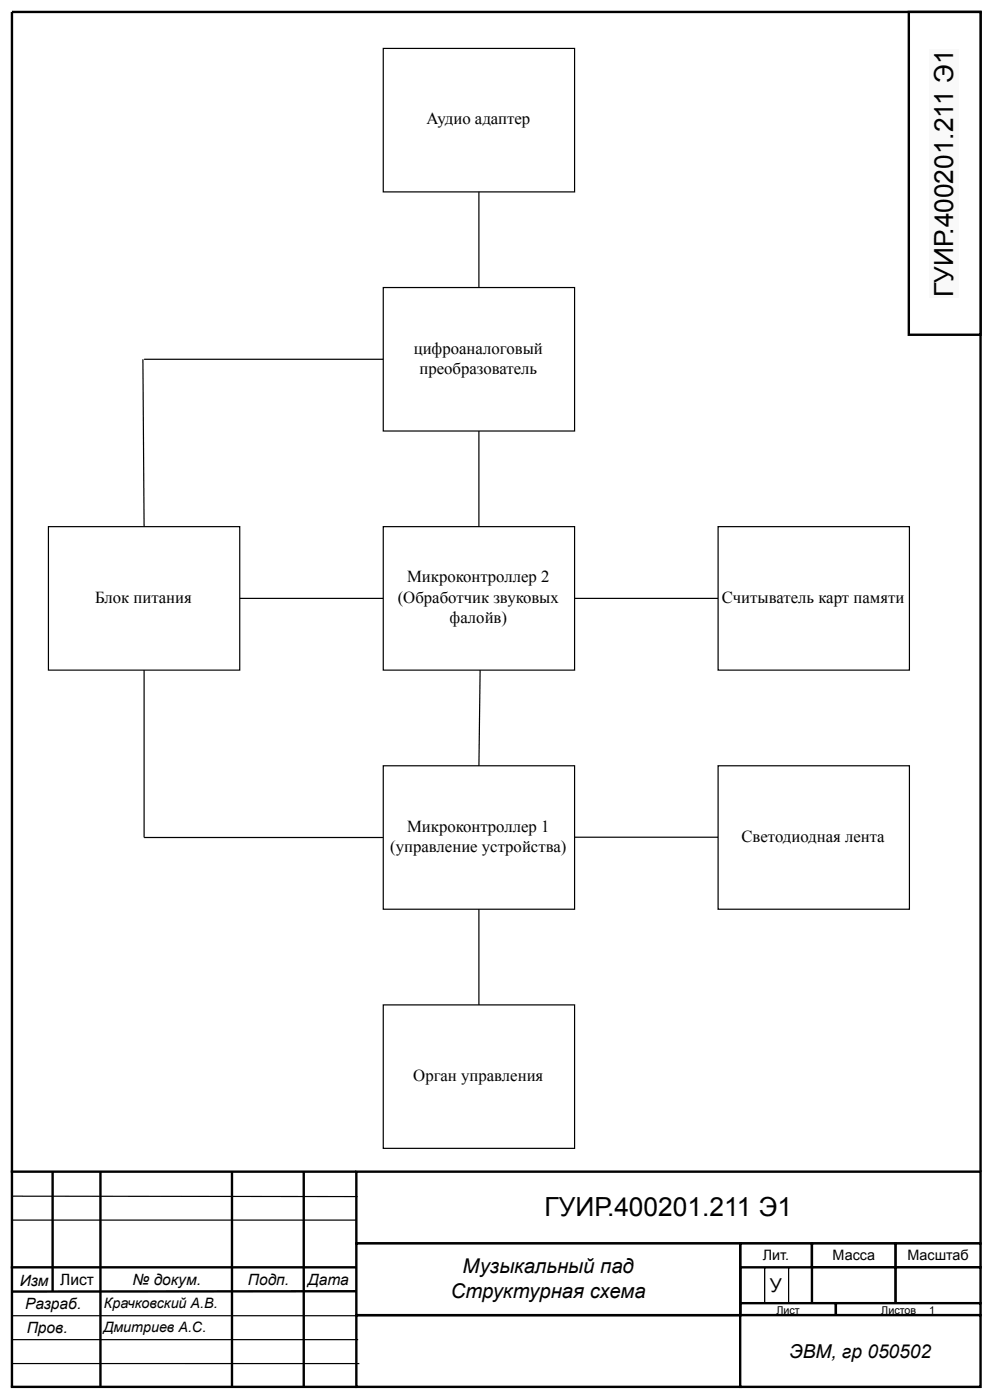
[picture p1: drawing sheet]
<svg xmlns="http://www.w3.org/2000/svg" width="210mm" height="297mm" viewBox="0 0 210 297" stroke-linecap="round" stroke-linejoin="round" font-family="sans-serif">
<defs><g id="words">
<g font-size="5.6">
<text x="202.4" y="63.1" transform="rotate(-90 202.4 63.1)">ГУИР.400201.211 Э1</text>
<text x="115.7" y="258.2">ГУИР.400201.211 Э1</text>
</g>
<g font-size="4.3">
<text x="95.7" y="275.8">Структурная схема</text>
<text x="98.2" y="270.4">Музыкальный пад</text>
</g>
<g font-size="4.1">
<text x="163.5" y="274.5">У</text>
<text x="167.6" y="288.5">ЭВМ, гр 050502</text>
</g>
<g font-size="3.6">
<text x="90.5" y="26.4">Аудио адаптер</text>
<text x="87.9" y="75.2">цифроаналоговый</text>
<text x="89.1" y="79.5">преобразователь</text>
<text x="86.4" y="123.7">Микроконтроллер 2</text>
<text x="20.2" y="128">Блок питания</text>
<text x="84.5" y="128">(Обработчик звуковых</text>
<text x="153.3" y="128">Считыватель карт памяти</text>
<text x="95.5" y="132.3">фалойв)</text>
<text x="86.4" y="176.7">Микроконтроллер 1</text>
<text x="157.5" y="178.8">Светодиодная лента</text>
<text x="82.9" y="181.1">(управление устройства)</text>
<text x="87.8" y="229.6">Орган управления</text>
</g>
<g font-size="3.3">
<text x="4.2" y="273.2">Изм</text>
<text x="12.8" y="273">Лист</text>
<text x="28.2" y="273">№ докум.</text>
<text x="52.6" y="273">Подп.</text>
<text x="65.4" y="273">Дата</text>
<text x="5.3" y="278.1">Разраб.</text>
<text x="5.7" y="283.1">Пров.</text>
</g>
<g font-size="3">
<text x="162" y="267.6">Лит.</text>
<text x="176.8" y="267.6">Масса</text>
<text x="192.7" y="267.6">Масштаб</text>
<text x="22.1" y="277.8">Крачковский А.В.</text>
<text x="21.9" y="282.9">Дмитриев А.С.</text>
</g>
<g font-size="2.3">
<text x="164.9" y="279.1">Лист</text>
<text x="187.1" y="279.1">Листов</text>
<text x="197.3" y="279.1">1</text>
</g>
</g></defs>
<path d="M75.7 279.3h81.5v15.3h-81.5z" fill="none" stroke="#000" stroke-width=".51"/>
<path d="M75.7 248.9h132.5v15.2h-132.5z" fill="#fff"/>
<path d="M75.7 248.9h132.5v15.2h-132.5z" fill="none" stroke="#000" stroke-width=".51"/>
<path d="M157.2 264.1h15.2v5.1h-15.2z" fill="#fff"/>
<path d="M157.2 264.1h15.2v5.1h-15.2z" fill="none" stroke="#000" stroke-width=".51"/>
<path d="M172.4 264.1h17.8v5.1h-17.8z" fill="#fff"/>
<path d="M172.4 264.1h17.8v5.1h-17.8z" fill="none" stroke="#000" stroke-width=".51"/>
<path d="M190.2 264.1h18v5.1h-18z" fill="#fff"/>
<path d="M190.2 264.1h18v5.1h-18z" fill="none" stroke="#000" stroke-width=".51"/>
<path d="M157.3 269.3h5.1v7.6h-5.1z" fill="#fff"/>
<path d="M157.3 269.3h5.1v7.6h-5.1z" fill="none" stroke="#000" stroke-width=".25"/>
<path d="M162.4 269.3h5.1v7.6h-5.1z" fill="#fff"/>
<path d="M162.4 269.3h5.1v7.6h-5.1z" fill="none" stroke="#000" stroke-width=".25"/>
<path d="M167.5 269.3h5v7.6h-5z" fill="#fff"/>
<path d="M167.5 269.3h5v7.6h-5z" fill="none" stroke="#000" stroke-width=".25"/>
<path d="M172.4 269.2h17.8v7.6h-17.8z" fill="#fff"/>
<path d="M172.4 269.2h17.8v7.6h-17.8z" fill="none" stroke="#000" stroke-width=".51"/>
<path d="M190.2 269.2h18v7.6h-18z" fill="#fff"/>
<path d="M190.2 269.2h18v7.6h-18z" fill="none" stroke="#000" stroke-width=".51"/>
<path d="M157.2 276.8h20.3v2.5h-20.3z" fill="#fff"/>
<path d="M157.2 276.8h20.3v2.5h-20.3z" fill="none" stroke="#000" stroke-width=".51"/>
<path d="M177.5 276.8h30.7v2.5h-30.7z" fill="#fff"/>
<path d="M157.2 269.2v10.1M177.5 276.8h30.7v2.5h-30.7z" fill="none" stroke="#000" stroke-width=".51"/>
<path d="M157.2 279.3h51v15.3h-51z" fill="#fff"/>
<path d="M2.5 248.9v45.7M11.2 248.9v25.3M21.3 248.9v45.7M49.3 248.9v45.7M64.5 248.9v45.7M2.3 269.2h73.6M75.9 274.2l-73.5 .1M157.2 279.3h51v15.3h-51z" fill="none" stroke="#000" stroke-width=".51"/>
<path d="M2.7 254.1h73.2M2.7 259.1h73.1M2.7 284.5h73.4M2.7 289.6h73.6" fill="none" stroke="#000" stroke-width=".25"/>
<path d="M75.7 264.1h81.5v15.2h-81.5z" fill="#fff"/>
<path d="M208.2 2.5v246.4M208.5 2.5h-206v246.4M2.3 248.9h73.4M75.7 264.1h81.5v15.2h-81.5zM2.3 294.6h73.4" fill="none" stroke="#000" stroke-width=".51"/>
<path d="M2.7 279.5h73.1" fill="none" stroke="#000" stroke-width=".25"/>
<path d="M193 2.5h15.2v68.6h-15.2z" fill="#fff"/>
<path d="M193 2.5h15.2v68.6h-15.2z" fill="none" stroke="#000" stroke-width=".51"/>
<path d="M197.3 10.4h6.4v52.8h-6.4z" fill="#f8f9fa"/>
<path d="M81.4 162.6h40.6v30.5h-40.6z" fill="#fff"/>
<path d="M81.4 162.6h40.6v30.5h-40.6z" fill="none" stroke="#000" stroke-width=".25"/>
<path d="M81.4 213.4h40.6v30.5h-40.6z" fill="#fff"/>
<path d="M81.4 213.4h40.6v30.5h-40.6z" fill="none" stroke="#000" stroke-width=".25"/>
<path d="M81.4 111.9h40.6v30.4h-40.6z" fill="#fff"/>
<path d="M81.4 111.9h40.6v30.4h-40.6z" fill="none" stroke="#000" stroke-width=".25"/>
<path d="M152.5 111.9h40.6v30.4h-40.6z" fill="#fff"/>
<path d="M152.5 111.9h40.6v30.4h-40.6z" fill="none" stroke="#000" stroke-width=".25"/>
<path d="M81.4 61.1h40.6v30.4h-40.6z" fill="#fff"/>
<path d="M81.4 61.1h40.6v30.4h-40.6z" fill="none" stroke="#000" stroke-width=".25"/>
<path d="M81.4 10.3h40.6v30.5h-40.6z" fill="#fff"/>
<path d="M81.4 10.3h40.6v30.5h-40.6zM101.7 40.8v20.3M101.7 91.5v20.4M122 127.1h30.5M102 142.3l-.3 20.3M101.7 193.1v20.3" fill="none" stroke="#000" stroke-width=".25"/>
<path d="M10.3 111.9h40.6v30.4h-40.6z" fill="#fff"/>
<path d="M30.3 76.3l.3 35.6M30.6 76.3h50.8M10.3 111.9h40.6v30.4h-40.6zM50.9 127.1h30.5M30.6 142.3v35.6h50.8" fill="none" stroke="#000" stroke-width=".25"/>
<path d="M152.5 162.6h40.6v30.5h-40.6z" fill="#fff"/>
<path d="M122 177.8h30.5M152.5 162.6h40.6v30.5h-40.6z" fill="none" stroke="#000" stroke-width=".25"/>
<use href="#words"/>
</svg>
